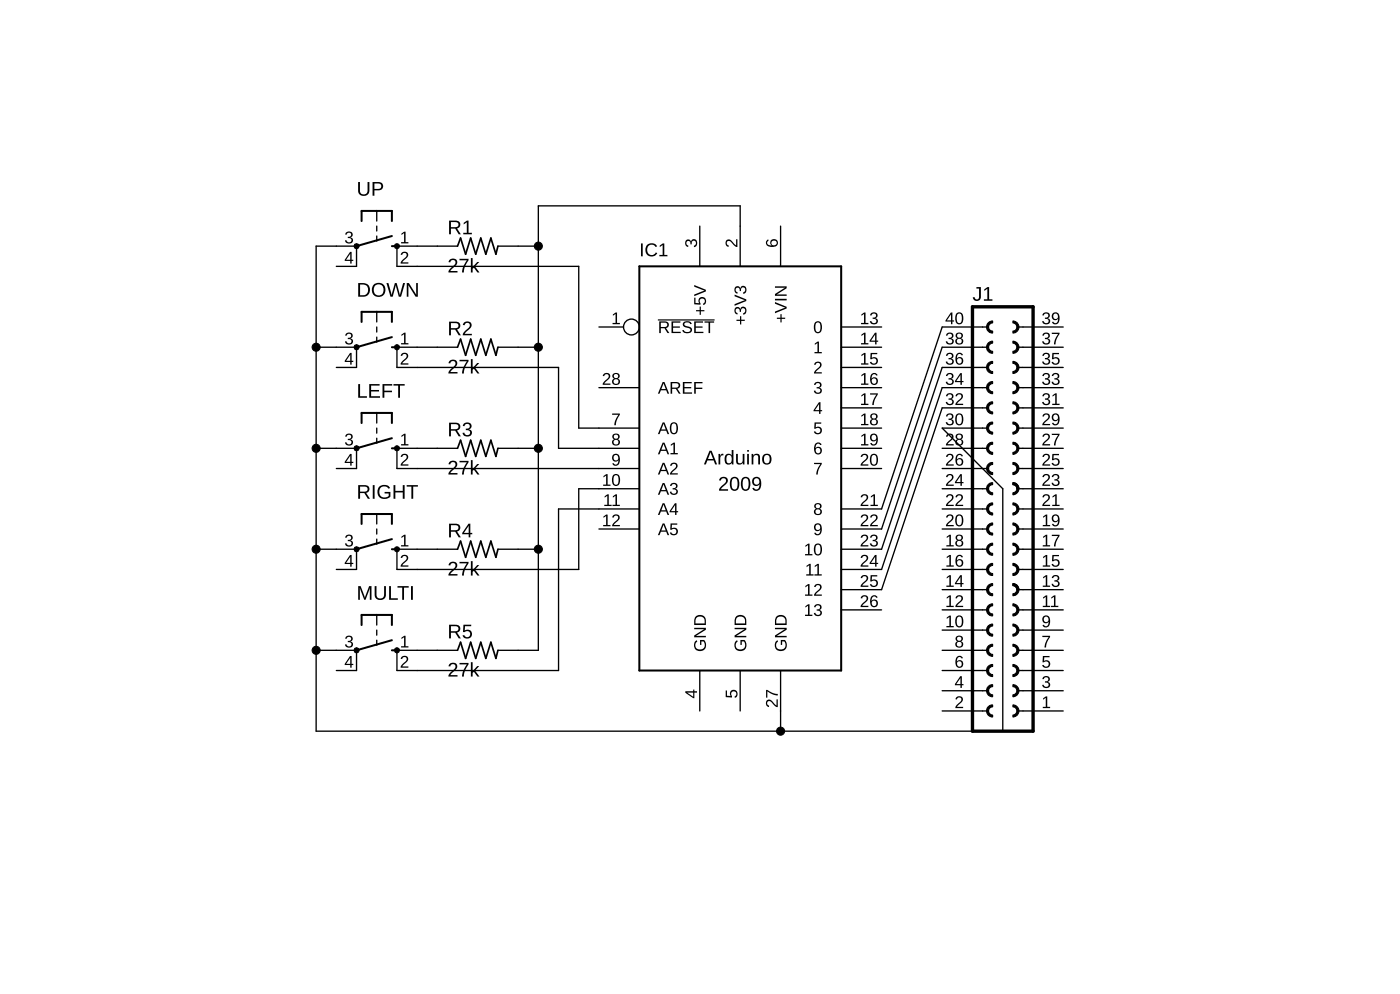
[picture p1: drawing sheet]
<svg xmlns="http://www.w3.org/2000/svg" width="176mm" height="125mm" viewBox="0 0 176 125" stroke-linecap="round" stroke-linejoin="round" font-family="sans-serif">
<g fill="#000">
<path d="M43.6 29.2a.43 .43 0 0 1 .6-.1 .43 .43 0 0 1 0 .7h-.2a.4 .4 0 0 1 .4 .5 .4 .4 0 0 1-.5 .3 .45 .45 0 0 1-.5-.4h.2a.3 .3 0 0 0 .4 .2 .3 .3 0 0 0 .1-.4l-.4-.1v-.2a.29 .29 0 0 0 .4-.1 .29 .29 0 0 0-.2-.4 .29 .29 0 0 0-.3 .3h-.2zM50.5 31.7a.47 .47 0 0 1 .8 .1 .47 .47 0 0 1-.2 .7l-.5 .5h.8v.1h-1v-.2l.4-.4a.43 .43 0 0 0 .2-.7h-.3l-.1 .2h-.2zM50.5 29.3l.3-.2h.2v1.3h.4v.2h-1v-.2h.4v-1.1l-.3 .2zM86.3 30.2a.36 .36 0 0 1 .3-.1 .36 .36 0 0 1 .3 .3 .39 .39 0 0 1 .5-.4 .39 .39 0 0 1 .3 .5 .45 .45 0 0 1-.4 .6l-.1-.2a.3 .3 0 0 0 .3-.4 .3 .3 0 0 0-.5-.2v.4h-.2a.29 .29 0 0 0-.1-.4 .29 .29 0 0 0-.4 .2 .29 .29 0 0 0 .2 .3v.2a.51 .51 0 0 1-.2-.8zM91.3 30.2a.6 .6 0 0 1 .9 .3l.4 .3v-.7h.1v.9h-.2l-.4-.3a.43 .43 0 0 0-.7-.3v.3l.2 .1v.2a.51 .51 0 0 1-.3-.8zM43.6 41.9a.43 .43 0 0 1 .6-.1 .43 .43 0 0 1 0 .7h-.2a.4 .4 0 0 1 .4 .5 .4 .4 0 0 1-.5 .3 .45 .45 0 0 1-.5-.4h.2a.3 .3 0 0 0 .4 .2 .3 .3 0 0 0 .1-.4l-.4-.1v-.2a.29 .29 0 0 0 .4-.1 .29 .29 0 0 0-.2-.4 .29 .29 0 0 0-.3 .3h-.2zM43.6 54.6a.43 .43 0 0 1 .6-.1 .43 .43 0 0 1 0 .7h-.2a.4 .4 0 0 1 .4 .5 .4 .4 0 0 1-.5 .3 .45 .45 0 0 1-.5-.4h.2a.3 .3 0 0 0 .4 .2 .3 .3 0 0 0 .1-.4l-.4-.1v-.2a.29 .29 0 0 0 .4-.1 .29 .29 0 0 0-.2-.4 .29 .29 0 0 0-.3 .3h-.2zM50.5 44.4a.47 .47 0 0 1 .8 .1 .47 .47 0 0 1-.2 .7l-.5 .4h.8v.2h-1v-.2l.4-.4a.43 .43 0 0 0 .2-.7h-.3l-.1 .2h-.2zM50.5 57.1a.47 .47 0 0 1 .8 .1 .47 .47 0 0 1-.2 .7l-.5 .4h.8v.2h-1v-.2l.4-.4a.43 .43 0 0 0 .2-.7h-.3l-.1 .2h-.2zM50.5 42l.3-.2h.2v1.3h.4v.2h-1v-.2h.4v-1.1l-.3 .2zM50.5 54.7l.3-.2h.2v1.3h.4v.2h-1v-.2h.4v-1.1l-.3 .2zM77.1 39.5l.3-.2h.2v1.3h.3v.1h-.9v-.1h.4v-1.2l-.3 .3z"/>
<path d="M77 52h.9l-.4 .8-.1 .6h-.2l.1-.4 .5-.9h-.8zM102.5 45.5a.47 .47 0 0 1 .7 .1 .47 .47 0 0 1-.2 .7l-.4 .5h.7v.1h-.9v-.2l.3-.4a.43 .43 0 0 0 .3-.7l-.4 .1v.1h-.2zM102.5 43.2l.3-.3h.2v1.3h.3v.2h-.9v-.2h.4v-1.1l-.3 .2zM102.4 58.1h.9l-.4 .9-.1 .6h-.2l.1-.4 .4-.9h-.7zM102.5 48.1a.43 .43 0 0 1 .6-.1 .43 .43 0 0 1 0 .7h-.1a.4 .4 0 0 1 .4 .5 .4 .4 0 0 1-.6 .3 .45 .45 0 0 1-.5-.4h.2a.3 .3 0 0 0 .4 .2 .3 .3 0 0 0 .2-.4l-.4-.1v-.2a.29 .29 0 0 0 .4-.1 .29 .29 0 0 0-.2-.4 .29 .29 0 0 0-.4 .3h-.1zM102.4 53.1h.9v.1h-.7v.5a.5 .5 0 0 1 .6 .1 .5 .5 0 0 1 0 .7 .5 .5 0 0 1-.7 0l-.2-.3h.2l.1 .2h.2a.34 .34 0 0 0 .3-.5 .34 .34 0 0 0-.5 0h-.2zM43.6 67.3a.43 .43 0 0 1 .6-.1 .43 .43 0 0 1 0 .7h-.2a.4 .4 0 0 1 .4 .5 .4 .4 0 0 1-.5 .3 .45 .45 0 0 1-.5-.4h.2a.3 .3 0 0 0 .4 .2 .3 .3 0 0 0 .1-.4l-.4-.1v-.2a.29 .29 0 0 0 .4-.1 .29 .29 0 0 0-.2-.4 .29 .29 0 0 0-.3 .3l-.2-.1zM50.5 69.8a.47 .47 0 0 1 .8 .1 .47 .47 0 0 1-.2 .7l-.5 .4h.8v.2h-1v-.3l.4-.3a.43 .43 0 0 0 .2-.7h-.3l-.1 .2h-.2zM50.5 67.4l.3-.2h.2v1.3h.4v.2h-1v-.2h.4v-1.1l-.3 .2zM43.6 80a.43 .43 0 0 1 .6-.1 .43 .43 0 0 1 0 .6l-.2 .1a.4 .4 0 0 1 .4 .5 .4 .4 0 0 1-.5 .3 .45 .45 0 0 1-.5-.4h.2a.3 .3 0 0 0 .4 .2 .3 .3 0 0 0 .1-.5h-.4v-.2a.29 .29 0 0 0 .4-.1 .29 .29 0 0 0-.2-.4 .29 .29 0 0 0-.3 .3l-.2-.1zM50.5 82.5a.47 .47 0 0 1 .8 .1 .47 .47 0 0 1-.2 .6l-.5 .5h.8v.2h-1v-.3l.4-.3a.43 .43 0 0 0 .2-.7h-.3l-.1 .2h-.2zM50.5 80.1l.3-.2h.2v1.3h.4v.1h-1v-.1h.4v-1.1l-.3 .2z"/>
<path d="M91.2 86.7h.2v.7h.5a.5 .5 0 0 1 .1-.6 .5 .5 0 0 1 .7 0 .5 .5 0 0 1 0 .7l-.3 .2v-.2l.1-.1 .1-.2a.34 .34 0 0 0-.5-.3 .34 .34 0 0 0-.1 .6v.1h-.8zM120.3 87.6a.47 .47 0 0 1 .7 0 .47 .47 0 0 1-.2 .7l-.5 .5h.8v.2h-1l.1-.3 .3-.3a.43 .43 0 0 0 .2-.8l-.3 .1-.1 .2h-.2zM131.2 87.7l.3-.2h.2v1.3h.3v.2h-.9v-.2h.4v-1.1l-.3 .2zM131.1 79.9h.9l-.4 .9-.1 .5h-.2l.1-.3 .5-1h-.8zM131.2 85a.43 .43 0 0 1 .6 0 .43 .43 0 0 1 0 .6l-.1 .1a.4 .4 0 0 1 .4 .4 .4 .4 0 0 1-.5 .3 .45 .45 0 0 1-.6-.4h.2a.3 .3 0 0 0 .4 .3 .3 .3 0 0 0 .2-.5h-.4v-.2a.29 .29 0 0 0 .4-.1 .29 .29 0 0 0-.2-.4 .29 .29 0 0 0-.3 .2h-.2zM131.1 82.4h.9v.2h-.7v.4a.5 .5 0 0 1 .7 .2 .5 .5 0 0 1-.1 .6 .5 .5 0 0 1-.7 0l-.2-.2 .2-.1 .1 .2 .2 .1a.34 .34 0 0 0 .3-.5 .34 .34 0 0 0-.5-.1h-.2z"/>
<path d="M44 31.6h.2v1h.2v.2h-.2v.3h-.2v-.3h-.7v-.2zM44 31.9l-.5 .7h.5z"/>
<path d="M45 22.9h.3v1a.48 .48 0 0 0 .4 .5 .48 .48 0 0 0 .5-.5v-1h.2v1a.71 .71 0 0 1-.7 .7 .71 .71 0 0 1-.7-.6zM46.8 22.9a1.5 1.5 0 0 1 1.2 .1 .53 .53 0 0 1 .1 .6 .53 .53 0 0 1-.5 .3h-.5v.7h-.3zM47.1 23.1v.6h.7a.35 .35 0 0 0 0-.6z"/>
<path d="M45 35.6a1.34 1.34 0 0 1 1.4 .3 .87 .87 0 0 1-.7 1.4h-.7zM45.3 35.7v1.4a.73 .73 0 0 0 1-.7 .73 .73 0 0 0-1-.7zM47 35.8a.87 .87 0 0 1 1.3 0 .87 .87 0 0 1-.2 1.3 .87 .87 0 0 1-1.3-.4v-.1a.99 .99 0 0 1 .2-.8zM47.2 35.9a.7 .7 0 0 0-.1 .9 .7 .7 0 0 0 .8 .2 .69 .69 0 0 0 .3-1 .69 .69 0 0 0-1-.1zM48.6 35.6h.2l.4 1.5 .5-1.5h.2l.4 1.5 .4-1.5h.2l-.5 1.7h-.3l-.3-1.5-.4 1.5h-.3zM51.1 35.6h.3l.9 1.4v-1.4h.2v1.7h-.2l-1-1.5 .1 1.5h-.3z"/>
<path d="M56.6 32.6a.55 .55 0 0 1 .8 .1 .55 .55 0 0 1-.3 .8l-.5 .5h.9v.2h-1.1a2.34 2.34 0 0 1 .8-1 .33 .33 0 0 0-.2-.5 .33 .33 0 0 0-.4 .3l-.2-.1zM57.8 32.5h1.1v.2a2.66 2.66 0 0 0-.6 1.5h-.2l.1-.4 .5-1.1h-.9zM59.2 32.4h.2v1.2l.6-.7h.3l-.6 .6 .6 .7h-.3l-.4-.6-.2 .2v.4h-.2z"/>
<path d="M56.5 27.7h.8a.5 .5 0 0 1 .6 .4 .5 .5 0 0 1-.4 .6l.4 .7h-.2l-.5-.7h-.5v.7h-.2zM56.7 27.9v.6h.6a.32 .32 0 0 0 .3-.3 .32 .32 0 0 0-.3-.3zM58.3 28l.4-.3h.2v1.5h.4v.2h-1v-.2h.4v-1.3l-.4 .3z"/>
<path d="M80.6 30.6h.2v1.6h-.2zM81.4 30.8a.81 .81 0 0 1 1.2 .2h-.2a.58 .58 0 0 0-.8-.2 .58 .58 0 0 0-.2 .8 .56 .56 0 0 0 .5 .4 .56 .56 0 0 0 .6-.3l.1 .1a.82 .82 0 0 1-1.1 .3 .82 .82 0 0 1-.3-1.2zM83 30.8l.3-.2h.2v1.4h.4v.2h-1v-.2h.4v-1.2l-.3 .2z"/>
<path d="M87.5 39h.5v-.5h.1v.5h.5v.1h-.5v.5h-.1v-.5h-.5zM87.3 37.4h.1v.7h.5a.5 .5 0 0 1 .1-.7 .5 .5 0 0 1 .7 .1 .5 .5 0 0 1 0 .7l-.3 .1v-.2l.2-.1v-.2a.34 .34 0 0 0-.5-.3 .34 .34 0 0 0 0 .6v.2l-.8-.1zM87.3 35.8l1.5 .6v.2l-1.5 .6v-.2l1.3-.5-1.3-.5z"/>
<path d="M96.4 30.2l.2-.1v.2l-.1 .1a.41 .41 0 0 0 .1 .4 .41 .41 0 0 0 .4 0 .49 .49 0 0 1 0-.7 .49 .49 0 0 1 .8 .1 .49 .49 0 0 1-.2 .7 .99 .99 0 0 1-1.3-.2v-.4zM97 30.5a.31 .31 0 0 0 .6 0 .31 .31 0 0 0-.6 0z"/>
<path d="M97.7 39.9h.4v-.4h.2v.4h.4v.2h-.4v.4h-.2v-.4h-.4zM97.4 37.9l1.5 .6v.3l-1.5 .6v-.3l1.3-.4-1.3-.5zM97.4 37.5h1.5v.2h-1.5zM97.4 36h1.5v.2l-1.2 .8h1.2v.2h-1.5v-.3l1.3-.8-1.3 .1z"/>
<path d="M122.8 36.1h.5v1.2a.51 .51 0 0 1-.4 .5 .51 .51 0 0 1-.6-.4l.2-.1a.29 .29 0 0 0 .3 .3 .29 .29 0 0 0 .3-.3v-1h-.3zM123.8 36.3l.4-.2h.2v1.5h.4v.2h-1.1v-.2h.5v-1.3l-.4 .3z"/>
<path d="M44 44.3h.2v1h.2v.2h-.2v.3h-.2v-.3h-.7v-.2zM44 44.6l-.5 .7h.5z"/>
<path d="M44 57h.2v1h.2v.2h-.2v.3h-.2v-.3h-.7v-.2zM44 57.2l-.5 .8h.5z"/>
<path d="M45 48.3h.3v1.5h.8v.2h-1.1zM46.4 48.3h1.3v.1h-1v.6h1v.2h-1v.6h1.1v.2h-1.4zM48.1 48.3h1.2v.1h-1v.7h1v.2h-1v.7h-.2zM49.5 48.3h1.4v.1h-.6v1.6h-.2v-1.6h-.6z"/>
<path d="M56.6 45.3a.55 .55 0 0 1 .8 .1 .55 .55 0 0 1-.3 .8l-.5 .5h.9v.2h-1.1a2.34 2.34 0 0 1 .8-1.1 .33 .33 0 0 0-.2-.4 .33 .33 0 0 0-.4 .3l-.2-.1zM57.8 45.2h1.1v.2a2.66 2.66 0 0 0-.6 1.5h-.2l.1-.4 .5-1.1h-.9zM59.2 45.1h.2v1.1l.6-.6h.3l-.6 .6 .6 .7h-.3l-.4-.6-.2 .2v.4h-.2z"/>
<path d="M56.6 58a.55 .55 0 0 1 .8 .1 .55 .55 0 0 1-.3 .8l-.5 .5h.9v.2h-1.1a2.34 2.34 0 0 1 .8-1.1 .33 .33 0 0 0-.2-.4 .33 .33 0 0 0-.4 .2h-.2zM57.8 57.9h1.1v.2a2.66 2.66 0 0 0-.6 1.5h-.2l.1-.4 .5-1.1h-.9zM59.2 57.8h.2v1.1l.6-.6h.3l-.6 .6 .6 .7h-.3l-.4-.6-.2 .1v.5h-.2z"/>
<path d="M56.5 40.4h.8a.5 .5 0 0 1 .6 .4 .5 .5 0 0 1-.4 .6l.4 .7h-.2l-.5-.7h-.5v.7h-.2zM56.7 40.6v.6h.6a.32 .32 0 0 0 .3-.3 .32 .32 0 0 0-.3-.3zM58.4 40.5a.55 .55 0 0 1 .8 .1 .55 .55 0 0 1-.3 .8l-.5 .5h.9v.2h-1.1a2.34 2.34 0 0 1 .8-1 .33 .33 0 0 0-.1-.5 .33 .33 0 0 0-.5 .3l-.2-.1z"/>
<path d="M56.5 53.1h.8a.5 .5 0 0 1 .6 .4 .5 .5 0 0 1-.4 .6l.4 .7h-.2l-.5-.7h-.5v.7h-.2zM56.7 53.3v.6h.6a.32 .32 0 0 0 .3-.3 .32 .32 0 0 0-.3-.3zM58.4 53.2a.52 .52 0 0 1 .7-.1 .52 .52 0 0 1 .1 .7l-.3 .1a.46 .46 0 0 1 .4 .6 .46 .46 0 0 1-.5 .3h-.2a.49 .49 0 0 1-.4-.4h.2a.35 .35 0 0 0 .5 .3 .35 .35 0 0 0 .1-.6l-.4-.1v-.1a.33 .33 0 0 0 .5-.2 .33 .33 0 0 0-.3-.5 .33 .33 0 0 0-.4 .3h-.2z"/>
<path d="M75.9 47a.47 .47 0 0 1 .8 0 .47 .47 0 0 1-.2 .7l-.5 .5h.8v.1h-1v-.2l.4-.3a.43 .43 0 0 0 .2-.8l-.3 .1-.1 .2-.2-.1zM77.1 47a.43 .43 0 0 1 .6-.1 .43 .43 0 0 1 .1 .6l-.1 .1a.44 .44 0 0 1 .2 .6 .44 .44 0 0 1-.7 .1 .39 .39 0 0 1-.3-.3 .39 .39 0 0 1 .3-.4l-.1-.1a.37 .37 0 0 1 0-.5zM77.2 47.2a.27 .27 0 0 0 .5 0 .27 .27 0 0 0-.5 0zM77.2 47.9a.31 .31 0 0 0 .6 0 .31 .31 0 0 0-.6 0z"/>
<path d="M77.1 57.1a.54 .54 0 0 1 .6 0 .54 .54 0 0 1 .2 .6 .56 .56 0 0 1-.2 .7 .56 .56 0 0 1-.6 0l-.1-.2h.2l.1 .1a.41 .41 0 0 0 .4-.1 .41 .41 0 0 0 .1-.4 .47 .47 0 0 1-.8 .1 .47 .47 0 0 1 .1-.8zM77.1 57.5a.33 .33 0 0 0 .6 0 .33 .33 0 0 0-.6 0z"/>
<path d="M77.1 54.6a.43 .43 0 0 1 .6-.1 .43 .43 0 0 1 .1 .6l-.1 .1a.44 .44 0 0 1 .2 .6 .44 .44 0 0 1-.7 .2 .39 .39 0 0 1-.3-.4 .39 .39 0 0 1 .3-.4l-.1-.1a.37 .37 0 0 1 0-.5zM77.2 54.9a.27 .27 0 0 0 .5 0 .27 .27 0 0 0-.5 0zM77.1 55.6a.35 .35 0 0 0 .7 0 .35 .35 0 0 0-.7 0z"/>
<path d="M82.9 40.4h.7a.43 .43 0 0 1 .5 .3 .43 .43 0 0 1-.4 .5l.5 .6h-.3l-.3-.6h-.5v.6h-.2zM83.1 40.5v.6h.5a.28 .28 0 0 0 .3-.3 .28 .28 0 0 0-.3-.3zM84.4 40.4h1.2v.1h-1v.5h.9v.2h-.9v.5h1v.1h-1.2zM86 40.5l.2-.1a.63 .63 0 0 1 .8 .3h-.2a.36 .36 0 0 0-.4-.2 .36 .36 0 0 0-.3 .4l.4 .1a.45 .45 0 0 1 .5 .5 .45 .45 0 0 1-.6 .4l-.5-.2-.1-.2h.2a.41 .41 0 0 0 .4 .3 .41 .41 0 0 0 .4-.5l-.3-.1a.45 .45 0 0 1-.5-.2 .45 .45 0 0 1 0-.5zM87.3 40.4h1.1v.1h-.9v.5h.8v.2h-.8v.5h.9v.1h-1.1zM88.6 40.4h1.2v.1h-.5v1.3h-.2v-1.3h-.5z"/>
<path d="M83.3 48h.2l.6 1.5h-.2l-.1-.5h-.7l-.2 .5h-.2zM83.4 48.1l-.2 .8h.5zM84.3 48h.7a.43 .43 0 0 1 .5 .3 .43 .43 0 0 1-.3 .5l.4 .7h-.2l-.4-.6h-.5v.6h-.2zM84.5 48.2v.5h.5a.28 .28 0 0 0 .3-.3 .28 .28 0 0 0-.3-.2zM85.9 48h1.1v.2h-.9v.4h.8v.2h-.8v.5h.9v.2h-1.1zM87.3 48h1v.2h-.8v.5h.8v.2h-.8v.6h-.2z"/>
<path d="M83.3 53.1h.2l.6 1.4h-.2l-.1-.4h-.7l-.2 .4h-.2zM83.4 53.2l-.2 .8h.5zM84.4 53.1a.55 .55 0 0 1 .7 .1 .55 .55 0 0 1 .1 .6 .54 .54 0 0 1-.2 .7 .54 .54 0 0 1-.6-.1l-.2-.4v-.4zM84.6 53.2a1.01 1.01 0 0 0 0 1.2 .41 .41 0 0 0 .4-.2 .41 .41 0 0 0 .1-.4l-.1-.2a.34 .34 0 0 0-.4-.4z"/>
<path d="M83.3 58.1h.2l.6 1.5h-.2l-.1-.4h-.7l-.2 .4h-.2zM83.4 58.3l-.2 .7h.5zM84.4 58.2a.47 .47 0 0 1 .7 .1 .47 .47 0 0 1-.2 .7l-.4 .5h.7v.1h-.9v-.2l.3-.4a.43 .43 0 0 0 .3-.7h-.4v.2h-.2z"/>
<path d="M83.3 55.6h.2l.6 1.5h-.2l-.1-.4h-.7l-.2 .4h-.2zM83.4 55.8l-.2 .7h.5zM84.3 55.8l.4-.2h.2v1.3h.3v.2h-.9v-.2h.4v-1.1l-.4 .2z"/>
<path d="M89.2 56.6h.3l.7 1.7h-.3l-.2-.5h-.8l-.1 .5h-.3zM89.3 56.8l-.3 .9h.7zM90.3 57h.2l.1 .3 .1-.2 .3-.1-.1 .2a.27 .27 0 0 0-.3 .3v.8h-.3zM91.2 57.2a.47 .47 0 0 1 .8 0v-.7h.2v1.8h-.2v-.2a.5 .5 0 0 1-.6 .2 .5 .5 0 0 1-.3-.6zM91.4 57.3v.2a.56 .56 0 0 0 .2 .7 .56 .56 0 0 0 .4-.5 .56 .56 0 0 0-.3-.5zM92.6 57h.2v.9a.32 .32 0 0 0 .3 .3 .32 .32 0 0 0 .3-.4v-.8h.2v1.3h-.2v-.2a.44 .44 0 0 1-.5 .3 .44 .44 0 0 1-.3-.5zM93.9 56.5h.3v.2h-.3zM93.9 57h.3v1.3h-.3zM94.5 57h.2v.3a.44 .44 0 0 1 .5-.3 .44 .44 0 0 1 .4 .5v.8h-.3v-.8a.32 .32 0 0 0-.3-.3 .32 .32 0 0 0-.3 .4v.7h-.2zM96 57.2a.63 .63 0 0 1 .8-.1 .63 .63 0 0 1 .2 .8 .59 .59 0 0 1-.7 .5 .59 .59 0 0 1-.5-.7zM96.1 57.3v.2a.55 .55 0 0 0 .3 .7 .56 .56 0 0 0 .4-.5 .56 .56 0 0 0-.4-.5z"/>
<path d="M92.6 40.2h.5v-.5h.1v.5h.5v.1h-.5v.5h-.1v-.5h-.5zM92.4 38.7a.36 .36 0 0 1 .4-.1 .36 .36 0 0 1 .3 .3 .39 .39 0 0 1 .5-.4 .39 .39 0 0 1 .3 .5 .45 .45 0 0 1-.4 .5l-.1-.2a.3 .3 0 0 0 .3-.4 .3 .3 0 0 0-.5-.1v.4h-.2a.29 .29 0 0 0-.1-.4 .29 .29 0 0 0-.4 .2 .29 .29 0 0 0 .2 .3v.2a.51 .51 0 0 1-.3-.8zM92.4 37l1.4 .6v.2l-1.4 .6v-.2l1.3-.5-1.3-.5zM92.4 36.1a.36 .36 0 0 1 .4-.1 .36 .36 0 0 1 .3 .3 .39 .39 0 0 1 .5-.4 .39 .39 0 0 1 .3 .5 .45 .45 0 0 1-.4 .5l-.1-.2a.3 .3 0 0 0 .3-.4 .3 .3 0 0 0-.5-.1v.4h-.2a.29 .29 0 0 0-.1-.4 .29 .29 0 0 0-.4 .2 .29 .29 0 0 0 .2 .3v.2a.51 .51 0 0 1-.3-.8z"/>
<path d="M103 50.5h.2v1h.2v.2h-.2v.3h-.2v-.3h-.7v-.2zM103 50.7l-.5 .8h.5z"/>
<path d="M102.6 55.7a.46 .46 0 0 1 .7 .2h-.2l-.1-.1a.41 .41 0 0 0-.4 .1 .41 .41 0 0 0-.1 .4 .49 .49 0 0 1 .8 0 .49 .49 0 0 1-.1 .7 .49 .49 0 0 1-.7-.1l-.1-.3v-.5zM102.5 56.6a.35 .35 0 0 0 .7 0 .35 .35 0 0 0-.7 0z"/>
<path d="M102.6 40.4a.55 .55 0 0 1 .6 .1 .55 .55 0 0 1 .2 .6 .54 .54 0 0 1-.3 .7 .54 .54 0 0 1-.6-.1l-.2-.4v-.4zM102.7 40.5a1.01 1.01 0 0 0 0 1.2 .41 .41 0 0 0 .4-.2 .41 .41 0 0 0 .1-.4v-.2a.34 .34 0 0 0-.5-.4z"/>
<path d="M108.4 57.1a.47 .47 0 0 1 .7 .1 .47 .47 0 0 1-.2 .7l-.5 .4h.8v.2h-1l.1-.2 .3-.4a.43 .43 0 0 0 .2-.7h-.3l-.1 .2h-.2zM109.6 57.1a.55 .55 0 0 1 .6 0 .55 .55 0 0 1 .2 .7 .54 .54 0 0 1-.2 .6 .54 .54 0 0 1-.7-.1l-.1-.3v-.5zM109.7 57.2a1.01 1.01 0 0 0 0 1.1 .41 .41 0 0 0 .5-.1 .41 .41 0 0 0 0-.4v-.2a.34 .34 0 0 0-.5-.4z"/>
<path d="M108.3 54.7l.4-.2h.1v1.3h.4v.2h-.9v-.2h.3v-1.1l-.3 .2zM109.5 54.6a.54 .54 0 0 1 .7 0 .54 .54 0 0 1 .2 .6 .56 .56 0 0 1-.2 .7 .56 .56 0 0 1-.7-.1l-.1-.1 .2-.1 .1 .2a.41 .41 0 0 0 .4-.1 .41 .41 0 0 0 .1-.4 .47 .47 0 0 1-.7 0 .47 .47 0 0 1 0-.7zM109.5 55a.35 .35 0 0 0 .7 0 .35 .35 0 0 0-.7 0z"/>
<path d="M108.3 52.2l.4-.2h.1v1.3h.4v.1h-.9v-.1h.3v-1.2l-.3 .3zM109.5 52a.43 .43 0 0 1 .7 0 .43 .43 0 0 1 0 .6h-.1a.44 .44 0 0 1 .2 .7 .44 .44 0 0 1-.6 .1 .39 .39 0 0 1-.3-.4 .39 .39 0 0 1 .3-.3l-.2-.2a.37 .37 0 0 1 0-.5zM109.6 52.3a.3 .3 0 0 0 .6 0 .3 .3 0 0 0-.6 0zM109.6 53a.31 .31 0 0 0 .6 0 .31 .31 0 0 0-.6 0z"/>
<path d="M108.3 49.7l.4-.3h.1v1.3h.4v.2h-.9v-.2h.3v-1.1l-.3 .2zM109.4 49.4h1l-.4 .9-.1 .6h-.2v-.4l.5-.9h-.8z"/>
<path d="M108.3 47.1l.4-.2h.1v1.3h.4v.1h-.9v-.1h.3v-1.1l-.3 .2zM109.6 46.9a.46 .46 0 0 1 .7 .3h-.1l-.1-.1a.41 .41 0 0 0-.4 .1 .41 .41 0 0 0-.1 .4 .49 .49 0 0 1 .7 0 .49 .49 0 0 1-.1 .7 .49 .49 0 0 1-.7-.1l-.1-.3v-.5zM109.6 47.9a.31 .31 0 0 0 .6 0 .31 .31 0 0 0-.6 0z"/>
<path d="M108.3 44.6l.4-.3h.1v1.3h.4v.2h-.9v-.2h.3v-1.1l-.3 .3zM109.5 44.3h.8v.2h-.7v.5a.5 .5 0 0 1 .7 .1 .5 .5 0 0 1-.1 .7 .5 .5 0 0 1-.7-.1l-.1-.2h.2l.1 .1 .2 .1a.34 .34 0 0 0 .3-.5 .34 .34 0 0 0-.6-.1h-.2z"/>
<path d="M108.3 42l.4-.2h.1v1.3h.4v.2h-.9v-.2h.3v-1.1l-.3 .2zM110 41.8h.2v1h.2v.1h-.2v.4h-.2v-.4h-.7v-.1zM110 42l-.5 .8h.5z"/>
<path d="M108.3 39.5l.4-.2h.1v1.3h.4v.1h-.9v-.1h.3v-1.2l-.3 .3zM109.6 39.3a.43 .43 0 0 1 .6 0 .43 .43 0 0 1 0 .6l-.2 .1a.4 .4 0 0 1 .4 .4 .4 .4 0 0 1-.5 .4 .45 .45 0 0 1-.5-.4l.2-.1a.3 .3 0 0 0 .4 .3 .3 .3 0 0 0 .1-.5h-.4v-.2a.29 .29 0 0 0 .4-.1 .29 .29 0 0 0-.2-.4 .29 .29 0 0 0-.3 .2h-.2z"/>
<path d="M119.1 57.1a.47 .47 0 0 1 .7 .1 .47 .47 0 0 1-.2 .7l-.4 .4h.7v.2h-1l.1-.2 .3-.4a.43 .43 0 0 0 .2-.7h-.3l-.1 .2h-.1zM120.4 57.1a.46 .46 0 0 1 .7 .2h-.2l-.1-.1a.41 .41 0 0 0-.4 .1 .41 .41 0 0 0-.1 .4 .49 .49 0 0 1 .7 .1 .49 .49 0 0 1 0 .7 .49 .49 0 0 1-.7-.2l-.2-.3v-.4zM120.3 58a.31 .31 0 0 0 .6 0 .31 .31 0 0 0-.6 0z"/>
<path d="M119.1 54.6a.47 .47 0 0 1 .7 0 .47 .47 0 0 1-.2 .7l-.4 .5h.7v.2h-1l.1-.3 .3-.3a.43 .43 0 0 0 .2-.8l-.3 .1-.1 .2h-.1zM120.3 54.6a.43 .43 0 0 1 .6-.1 .43 .43 0 0 1 0 .6l-.1 .1a.44 .44 0 0 1 .3 .6 .44 .44 0 0 1-.7 .2 .39 .39 0 0 1-.3-.4 .39 .39 0 0 1 .3-.4l-.2-.1a.37 .37 0 0 1 .1-.5zM120.3 54.9a.3 .3 0 0 0 .6 0 .3 .3 0 0 0-.6 0zM120.3 55.6a.31 .31 0 0 0 .6 0 .31 .31 0 0 0-.6 0z"/>
<path d="M119.6 39.3h.2v1h.2v.1h-.2v.3h-.2v-.3h-.7v-.1zM119.6 39.5l-.5 .8h.5zM120.3 39.3a.55 .55 0 0 1 .7 .1 .55 .55 0 0 1 .1 .6 .54 .54 0 0 1-.2 .7 .54 .54 0 0 1-.7-.1l-.1-.4v-.4zM120.5 39.4a1.01 1.01 0 0 0 0 1.2 .41 .41 0 0 0 .4-.2 .41 .41 0 0 0 0-.4v-.2a.34 .34 0 0 0-.4-.4z"/>
<path d="M119.1 52a.43 .43 0 0 1 .6 0 .43 .43 0 0 1 0 .6l-.1 .1a.4 .4 0 0 1 .3 .4 .4 .4 0 0 1-.5 .3 .45 .45 0 0 1-.5-.4h.2a.3 .3 0 0 0 .4 .3 .3 .3 0 0 0 .1-.5h-.3v-.2a.29 .29 0 0 0 .4-.1 .29 .29 0 0 0-.2-.4 .29 .29 0 0 0-.4 .2h-.2zM120.3 52a.55 .55 0 0 1 .7 .1 .55 .55 0 0 1 .1 .6 .54 .54 0 0 1-.2 .6 .54 .54 0 0 1-.7 0l-.1-.4v-.4zM120.5 52.1a1.01 1.01 0 0 0 0 1.2 .41 .41 0 0 0 .4-.2 .41 .41 0 0 0 0-.4v-.2a.34 .34 0 0 0-.4-.4z"/>
<path d="M119.1 49.5a.43 .43 0 0 1 .6 0 .43 .43 0 0 1 0 .6h-.1a.4 .4 0 0 1 .3 .5 .4 .4 0 0 1-.5 .3 .45 .45 0 0 1-.5-.4h.2a.3 .3 0 0 0 .4 .3 .3 .3 0 0 0 .1-.5l-.3-.1v-.1a.29 .29 0 0 0 .4-.2 .29 .29 0 0 0-.2-.4 .29 .29 0 0 0-.4 .3h-.2zM120.3 49.5a.47 .47 0 0 1 .7 0 .47 .47 0 0 1-.2 .7l-.5 .5h.8v.2h-1l.1-.3 .3-.3a.43 .43 0 0 0 .2-.7h-.3l-.1 .2h-.2z"/>
<path d="M119.1 47a.43 .43 0 0 1 .6-.1 .43 .43 0 0 1 0 .6l-.1 .1a.4 .4 0 0 1 .3 .5 .4 .4 0 0 1-.5 .3 .45 .45 0 0 1-.5-.4h.2a.3 .3 0 0 0 .4 .2 .3 .3 0 0 0 .1-.5h-.3v-.2a.29 .29 0 0 0 .4-.1 .29 .29 0 0 0-.2-.4 .29 .29 0 0 0-.4 .3l-.2-.1zM120.7 46.9h.2v1h.3v.1h-.3v.3h-.1v-.3h-.7v-.1zM120.8 47.1l-.6 .8h.6z"/>
<path d="M119.1 44.4a.43 .43 0 0 1 .6 0 .43 .43 0 0 1 0 .6l-.1 .1a.4 .4 0 0 1 .3 .4 .4 .4 0 0 1-.5 .3 .45 .45 0 0 1-.5-.4h.2a.3 .3 0 0 0 .4 .3 .3 .3 0 0 0 .1-.5l-.3-.1v-.1a.29 .29 0 0 0 .4-.2 .29 .29 0 0 0-.2-.3 .29 .29 0 0 0-.4 .2h-.2zM120.4 44.4a.46 .46 0 0 1 .7 .2h-.2l-.1-.1a.41 .41 0 0 0-.4 .1 .41 .41 0 0 0-.1 .5 .49 .49 0 0 1 .7 0 .49 .49 0 0 1 0 .7 .49 .49 0 0 1-.7-.2l-.2-.3v-.4zM120.3 45.3a.31 .31 0 0 0 .6 0 .31 .31 0 0 0-.6 0z"/>
<path d="M119.1 41.9a.43 .43 0 0 1 .6-.1 .43 .43 0 0 1 0 .7h-.1a.4 .4 0 0 1 .3 .5 .4 .4 0 0 1-.5 .3 .45 .45 0 0 1-.5-.4h.2a.3 .3 0 0 0 .4 .2 .3 .3 0 0 0 .1-.4l-.3-.1v-.2a.29 .29 0 0 0 .4-.1 .29 .29 0 0 0-.2-.4 .29 .29 0 0 0-.4 .3h-.2zM120.3 41.9a.43 .43 0 0 1 .6-.1 .43 .43 0 0 1 0 .7h-.1a.44 .44 0 0 1 .3 .6 .44 .44 0 0 1-.7 .2 .39 .39 0 0 1-.3-.4 .39 .39 0 0 1 .3-.4l-.2-.1a.37 .37 0 0 1 .1-.5zM120.3 42.2a.3 .3 0 0 0 .6 0 .3 .3 0 0 0-.6 0zM120.3 42.9a.31 .31 0 0 0 .6 0 .31 .31 0 0 0-.6 0z"/>
<path d="M131.2 57.1a.47 .47 0 0 1 .7 .1 .47 .47 0 0 1-.2 .7l-.4 .4h.7v.2h-.9v-.2l.3-.4a.43 .43 0 0 0 .3-.7h-.3l-.1 .2h-.2zM132.3 57h.9v.2h-.7v.5a.5 .5 0 0 1 .6 .1 .5 .5 0 0 1 0 .7 .5 .5 0 0 1-.7-.1l-.2-.2h.2l.1 .1 .2 .1a.34 .34 0 0 0 .3-.5 .34 .34 0 0 0-.5-.1h-.2z"/>
<path d="M131.2 54.6a.47 .47 0 0 1 .7 0 .47 .47 0 0 1-.2 .7l-.4 .5h.7v.2h-.9v-.3l.3-.3a.43 .43 0 0 0 .3-.8l-.3 .1-.1 .2h-.2zM132.3 54.5h.9l-.4 .9-.1 .6h-.2l.1-.4 .4-.9h-.7z"/>
<path d="M131.2 52a.47 .47 0 0 1 .7 .1 .47 .47 0 0 1-.2 .7l-.4 .5h.7v.1h-.9v-.2l.3-.4a.43 .43 0 0 0 .3-.7l-.3 .1-.1 .1h-.2zM132.4 52.1a.54 .54 0 0 1 .6-.1 .54 .54 0 0 1 .2 .7 .56 .56 0 0 1-.2 .6 .56 .56 0 0 1-.7 0v-.2h.2v.1a.41 .41 0 0 0 .5-.1 .41 .41 0 0 0 0-.4 .47 .47 0 0 1-.7 .1 .47 .47 0 0 1 .1-.7zM132.4 52.4a.33 .33 0 0 0 .6 0 .33 .33 0 0 0-.6 0z"/>
<path d="M131.2 49.5a.43 .43 0 0 1 .6 0 .43 .43 0 0 1 0 .6h-.1a.4 .4 0 0 1 .4 .5 .4 .4 0 0 1-.5 .3 .45 .45 0 0 1-.6-.4h.2a.3 .3 0 0 0 .4 .3 .3 .3 0 0 0 .2-.5l-.4-.1v-.1a.29 .29 0 0 0 .4-.2 .29 .29 0 0 0-.2-.4 .29 .29 0 0 0-.3 .3h-.2zM132.4 49.7l.3-.3h.2v1.3h.3v.2h-.9v-.2h.4v-1.1l-.3 .2z"/>
<path d="M131.2 47a.43 .43 0 0 1 .6-.1 .43 .43 0 0 1 0 .6l-.1 .1a.4 .4 0 0 1 .4 .5 .4 .4 0 0 1-.5 .3 .45 .45 0 0 1-.6-.4h.2a.3 .3 0 0 0 .4 .2 .3 .3 0 0 0 .2-.5h-.4v-.2a.29 .29 0 0 0 .4-.1 .29 .29 0 0 0-.2-.4 .29 .29 0 0 0-.3 .3l-.2-.1zM132.4 47a.43 .43 0 0 1 .6-.1 .43 .43 0 0 1 0 .6l-.1 .1a.4 .4 0 0 1 .4 .5 .4 .4 0 0 1-.6 .3 .45 .45 0 0 1-.5-.4h.2a.3 .3 0 0 0 .4 .2 .3 .3 0 0 0 .2-.5h-.4v-.2a.29 .29 0 0 0 .4-.1 .29 .29 0 0 0-.2-.4 .29 .29 0 0 0-.4 .3l-.1-.1z"/>
<path d="M131.2 44.4a.43 .43 0 0 1 .6 0 .43 .43 0 0 1 0 .6l-.1 .1a.4 .4 0 0 1 .4 .4 .4 .4 0 0 1-.5 .3 .45 .45 0 0 1-.6-.4h.2a.3 .3 0 0 0 .4 .3 .3 .3 0 0 0 .2-.5l-.4-.1v-.1a.29 .29 0 0 0 .4-.2 .29 .29 0 0 0-.2-.3 .29 .29 0 0 0-.3 .2h-.2zM132.3 44.3h.9v.2h-.7v.5a.5 .5 0 0 1 .6 .1 .5 .5 0 0 1 0 .7 .5 .5 0 0 1-.7-.1l-.2-.2h.2l.1 .1 .2 .1a.34 .34 0 0 0 .3-.5 .34 .34 0 0 0-.5-.1h-.2z"/>
<path d="M131.2 41.9a.43 .43 0 0 1 .6-.1 .43 .43 0 0 1 0 .7h-.1a.4 .4 0 0 1 .4 .5 .4 .4 0 0 1-.5 .3 .45 .45 0 0 1-.6-.4h.2a.3 .3 0 0 0 .4 .2 .3 .3 0 0 0 .2-.4l-.4-.1v-.2a.29 .29 0 0 0 .4-.1 .29 .29 0 0 0-.2-.4 .29 .29 0 0 0-.3 .3h-.2zM132.3 41.8h.9l-.4 .9-.1 .6h-.2l.1-.4 .4-.9h-.7z"/>
<path d="M131.2 39.3a.43 .43 0 0 1 .6 0 .43 .43 0 0 1 0 .6l-.1 .1a.4 .4 0 0 1 .4 .4 .4 .4 0 0 1-.5 .4 .45 .45 0 0 1-.6-.4l.2-.1a.3 .3 0 0 0 .4 .3 .3 .3 0 0 0 .2-.5h-.4v-.2a.29 .29 0 0 0 .4-.1 .29 .29 0 0 0-.2-.4 .29 .29 0 0 0-.3 .2h-.2zM132.4 39.4a.54 .54 0 0 1 .6-.1 .54 .54 0 0 1 .2 .7 .56 .56 0 0 1-.2 .6 .56 .56 0 0 1-.7 0v-.2h.2v.2a.41 .41 0 0 0 .5-.2 .41 .41 0 0 0 0-.4 .47 .47 0 0 1-.7 .1 .47 .47 0 0 1 .1-.7zM132.4 39.8a.33 .33 0 0 0 .6 0 .33 .33 0 0 0-.6 0z"/>
<path d="M44 69.7h.2v1h.2v.2h-.2v.3h-.2v-.3h-.7v-.2zM44 69.9l-.5 .8h.5z"/>
<path d="M45 60.9h.8a.5 .5 0 0 1 .6 .4 .5 .5 0 0 1-.4 .6l.5 .8h-.2l-.5-.7h-.5v.7h-.3zM45.3 61.1v.7h.5a.32 .32 0 0 0 .4-.4 .32 .32 0 0 0-.4-.3zM46.9 60.9h.2v1.8h-.2zM47.7 61.2a.9 .9 0 0 1 1.4 .1l-.3 .1a.66 .66 0 0 0-.9-.2 .66 .66 0 0 0-.1 1 .73 .73 0 0 0 1.1 .1v-.3h-.5v-.2h.7v.6a.94 .94 0 0 1-1.4 .1 .94 .94 0 0 1 0-1.3zM49.5 60.9h.2v.8h.9v-.8h.3v1.8h-.3v-.8h-.9v.8h-.2zM51.1 60.9h1.4v.2h-.5v1.6h-.3v-1.6h-.6z"/>
<path d="M45 73.6h.3l.6 1.5 .5-1.5h.3v1.8h-.2v-1.6l-.5 1.6h-.2l-.6-1.6v1.6h-.2zM47.1 73.6h.2v1.1a.48 .48 0 0 0 .5 .5 .48 .48 0 0 0 .5-.5v-1.1h.2v1.1a.71 .71 0 0 1-.7 .7 .71 .71 0 0 1-.7-.7zM48.9 73.6h.3v1.6h.8v.2h-1.1zM50 73.6h1.4v.2h-.6v1.6h-.2v-1.6h-.6zM51.7 73.6h.2v1.8h-.2z"/>
<path d="M56.6 70.7a.55 .55 0 0 1 .8 .1 .55 .55 0 0 1-.3 .8l-.5 .5h.9v.2h-1.1a2.34 2.34 0 0 1 .8-1.1 .33 .33 0 0 0-.2-.4 .33 .33 0 0 0-.4 .2h-.2zM57.8 70.6h1.1v.2a2.66 2.66 0 0 0-.6 1.5h-.2l.1-.4 .5-1.1h-.9zM59.2 70.5h.2v1.1l.6-.6h.3l-.6 .6 .6 .7h-.3l-.4-.6-.2 .1v.5h-.2z"/>
<path d="M56.5 65.8h.8a.5 .5 0 0 1 .6 .4 .5 .5 0 0 1-.4 .6l.4 .7h-.2l-.5-.7h-.5v.7h-.2zM56.7 66v.6h.6a.32 .32 0 0 0 .3-.3 .32 .32 0 0 0-.3-.3zM58.9 65.8h.2v1.2h.3v.1h-.3v.4h-.2v-.4h-.8v-.1zM58.9 66l-.6 1h.6z"/>
<path d="M75.9 59.8l.3-.2h.2v1.3h.4v.1h-1v-.1h.4v-1.2l-.3 .3zM77.2 59.6a.55 .55 0 0 1 .6 .1 .55 .55 0 0 1 .2 .6 .54 .54 0 0 1-.2 .7 .54 .54 0 0 1-.7-.1l-.1-.4v-.4zM77.3 59.7a1.01 1.01 0 0 0 0 1.2 .41 .41 0 0 0 .4-.2 .41 .41 0 0 0 .1-.4v-.2a.34 .34 0 0 0-.5-.4z"/>
<path d="M75.9 64.9l.3-.3h.2v1.4h.4v.1h-1v-.1h.4v-1.2l-.3 .3zM77.1 64.7a.47 .47 0 0 1 .7 .1 .47 .47 0 0 1-.1 .7l-.5 .5h.7v.1h-.9v-.2l.3-.4a.43 .43 0 0 0 .3-.7h-.3l-.1 .2h-.2z"/>
<path d="M76 62.3l.4-.2h.1v1.3h.4v.2h-.9v-.2h.4v-1.1l-.4 .2zM77.1 62.3l.3-.2h.2v1.3h.3v.2h-.9v-.2h.4v-1.1l-.3 .2z"/>
<path d="M83.3 63.2h.2l.6 1.5h-.2l-.1-.4h-.7l-.2 .4h-.2zM83.4 63.4l-.2 .7h.5zM84.9 63.2h.2v1h.2v.2h-.2v.3h-.2v-.3h-.7v-.2zM84.9 63.4l-.5 .8h.5z"/>
<path d="M83.3 60.7h.2l.6 1.5h-.2l-.1-.5h-.7l-.2 .5h-.2zM83.4 60.8l-.2 .8h.5zM84.4 60.8a.43 .43 0 0 1 .6-.1 .43 .43 0 0 1 0 .7h-.1a.4 .4 0 0 1 .3 .5 .4 .4 0 0 1-.5 .3 .45 .45 0 0 1-.5-.4h.2a.3 .3 0 0 0 .4 .2 .3 .3 0 0 0 .2-.4l-.4-.1v-.2a.29 .29 0 0 0 .4-.1 .29 .29 0 0 0-.2-.4 .29 .29 0 0 0-.4 .3l-.2-.1z"/>
<path d="M83.3 65.8h.2l.6 1.4h-.2l-.1-.4h-.7l-.2 .4h-.2zM83.4 65.9l-.2 .7h.5zM84.3 65.8h.9v.1h-.7v.5a.5 .5 0 0 1 .6 .1 .5 .5 0 0 1 0 .7 .5 .5 0 0 1-.7 0l-.2-.3h.2l.1 .1 .2 .1a.34 .34 0 0 0 .3-.5 .34 .34 0 0 0-.5 0h-.2z"/>
<path d="M90.6 60a.55 .55 0 0 1 .8 .1 .55 .55 0 0 1-.3 .9l-.4 .5h.8v.1h-1.1a2.34 2.34 0 0 1 .8-1 .33 .33 0 0 0-.1-.5 .33 .33 0 0 0-.5 .3h-.2zM92 60a.64 .64 0 0 1 .8 .1 .64 .64 0 0 1 .2 .7 .64 .64 0 0 1-.2 .7 .64 .64 0 0 1-.8 .1 1.31 1.31 0 0 1 0-1.6zM92.2 60.1a1.17 1.17 0 0 0 0 1.4 .48 .48 0 0 0 .5-.2 .48 .48 0 0 0 0-.5v-.2a.4 .4 0 0 0-.5-.5zM93.4 60a.64 .64 0 0 1 .8 .1 .64 .64 0 0 1 .2 .7 .64 .64 0 0 1-.2 .7 .64 .64 0 0 1-.8 .1 1.31 1.31 0 0 1 0-1.6zM93.6 60.1a1.17 1.17 0 0 0 0 1.4 .48 .48 0 0 0 .5-.2 .48 .48 0 0 0 0-.5v-.2a.4 .4 0 0 0-.5-.5zM94.7 60.1a.63 .63 0 0 1 .8-.1 .63 .63 0 0 1 .2 .8 .68 .68 0 0 1-.2 .7 .68 .68 0 0 1-.7 .1l-.2-.3h.2l.1 .1a.48 .48 0 0 0 .5-.1 .48 .48 0 0 0 .1-.5 .55 .55 0 0 1-.8 .1 .55 .55 0 0 1 0-.8zM94.9 60.2a.4 .4 0 0 0 0 .6 .4 .4 0 0 0 .6-.1 .4 .4 0 0 0-.2-.6z"/>
<path d="M101.3 76.2l.3-.3h.2v1.3h.3v.2h-.9v-.2h.4v-1.1l-.3 .2zM102.5 76a.43 .43 0 0 1 .6 0 .43 .43 0 0 1 0 .6h-.1a.4 .4 0 0 1 .4 .5 .4 .4 0 0 1-.6 .3 .45 .45 0 0 1-.5-.4h.2a.3 .3 0 0 0 .4 .3 .3 .3 0 0 0 .2-.5l-.4-.1v-.1a.29 .29 0 0 0 .4-.2 .29 .29 0 0 0-.2-.4 .29 .29 0 0 0-.4 .3h-.1z"/>
<path d="M101.3 73.6l.3-.2h.2v1.3h.3v.2h-.9v-.2h.4v-1.1l-.3 .2zM102.5 73.5a.47 .47 0 0 1 .7 0 .47 .47 0 0 1-.2 .7l-.4 .5h.7v.2h-.9v-.3l.3-.3a.43 .43 0 0 0 .3-.8l-.3 .1-.1 .2-.2-.1z"/>
<path d="M101.3 68.5l.3-.2h.2v1.3h.3v.2h-.9v-.2h.4v-1.1l-.3 .2zM102.6 68.4a.55 .55 0 0 1 .6 0 .55 .55 0 0 1 .2 .6 .54 .54 0 0 1-.3 .7 .54 .54 0 0 1-.6-.1l-.1-.3-.1-.5zM102.7 68.5a1.01 1.01 0 0 0 0 1.1 .41 .41 0 0 0 .4-.1 .41 .41 0 0 0 .1-.5v-.2a.34 .34 0 0 0-.5-.3z"/>
<path d="M101.4 71.1l.4-.3h.1v1.4h.4v.1h-.9v-.1h.3v-1.2l-.3 .3zM102.4 71.1l.4-.3h.2v1.4h.3v.1h-.9v-.1h.4v-1.2l-.4 .3z"/>
<path d="M102.5 65.9a.54 .54 0 0 1 .6-.1 .54 .54 0 0 1 .2 .7 .56 .56 0 0 1-.2 .6 .56 .56 0 0 1-.7 0v-.2h.2v.2a.41 .41 0 0 0 .5-.2 .41 .41 0 0 0 .1-.4 .47 .47 0 0 1-.8 .1 .47 .47 0 0 1 .1-.7zM102.5 66.3a.33 .33 0 0 0 .6 0 .33 .33 0 0 0-.6 0z"/>
<path d="M102.5 63.3a.43 .43 0 0 1 .6 0 .43 .43 0 0 1 .1 .6h-.2a.44 .44 0 0 1 .3 .7 .44 .44 0 0 1-.7 .1 .39 .39 0 0 1-.3-.4 .39 .39 0 0 1 .3-.4l-.2-.1a.37 .37 0 0 1 .1-.5zM102.6 63.6a.27 .27 0 0 0 .5 0 .27 .27 0 0 0-.5 0zM102.5 64.3a.35 .35 0 0 0 .7 0 .35 .35 0 0 0-.7 0z"/>
<path d="M108.4 74.9a.47 .47 0 0 1 .7 0 .47 .47 0 0 1-.2 .7l-.5 .5h.8v.2h-1l.1-.3 .3-.3a.43 .43 0 0 0 .2-.7h-.3l-.1 .2h-.2zM109.6 74.9a.46 .46 0 0 1 .7 .2h-.1l-.1-.1a.41 .41 0 0 0-.4 .1 .41 .41 0 0 0-.1 .4 .49 .49 0 0 1 .7 0 .49 .49 0 0 1-.1 .7 .49 .49 0 0 1-.7-.1l-.1-.3v-.5zM109.6 75.8a.31 .31 0 0 0 .6 0 .31 .31 0 0 0-.6 0z"/>
<path d="M108.4 72.3a.47 .47 0 0 1 .7 .1 .47 .47 0 0 1-.2 .7l-.5 .5h.8v.1h-1l.1-.2 .3-.4a.43 .43 0 0 0 .2-.7l-.3 .1-.1 .1h-.2zM109.5 72.3h.8v.1h-.7v.5a.5 .5 0 0 1 .7 .1 .5 .5 0 0 1-.1 .7 .5 .5 0 0 1-.7 0l-.1-.3h.2l.1 .1 .2 .1a.34 .34 0 0 0 .3-.5 .34 .34 0 0 0-.6 0h-.2z"/>
<path d="M108.4 69.8a.47 .47 0 0 1 .7 .1 .47 .47 0 0 1-.2 .7l-.5 .4h.8v.2h-1l.1-.3 .3-.3a.43 .43 0 0 0 .2-.7h-.3l-.1 .2h-.2zM110 69.7h.2v1h.2v.2h-.2v.3h-.2v-.3h-.7v-.2zM110 69.9l-.5 .8h.5z"/>
<path d="M108.4 67.3a.47 .47 0 0 1 .7 0 .47 .47 0 0 1-.2 .7l-.5 .5h.8v.2h-1l.1-.3 .3-.3a.43 .43 0 0 0 .2-.8l-.3 .1-.1 .2-.2-.1zM109.6 67.3a.43 .43 0 0 1 .6-.1 .43 .43 0 0 1 0 .7h-.2a.4 .4 0 0 1 .4 .5 .4 .4 0 0 1-.5 .3 .45 .45 0 0 1-.5-.4h.2a.3 .3 0 0 0 .4 .2 .3 .3 0 0 0 .1-.4l-.4-.1v-.2a.29 .29 0 0 0 .4-.1 .29 .29 0 0 0-.2-.4 .29 .29 0 0 0-.3 .3l-.2-.1z"/>
<path d="M108.4 64.7a.47 .47 0 0 1 .7 .1 .47 .47 0 0 1-.2 .7l-.5 .5h.8v.1h-1l.1-.2 .3-.4a.43 .43 0 0 0 .2-.7h-.3l-.1 .2h-.2zM109.6 64.7a.47 .47 0 0 1 .7 .1 .47 .47 0 0 1-.2 .7l-.5 .5h.8v.1h-1l.1-.2 .3-.4a.43 .43 0 0 0 .2-.7h-.3l-.1 .2h-.2z"/>
<path d="M108.4 62.2a.47 .47 0 0 1 .7 0 .47 .47 0 0 1-.2 .7l-.5 .5h.8v.2h-1l.1-.3 .3-.3a.43 .43 0 0 0 .2-.7h-.3l-.1 .2h-.2zM109.5 62.3l.3-.2h.2v1.3h.4v.2h-.9v-.2h.3v-1.1l-.3 .2z"/>
<path d="M119.1 64.7a.47 .47 0 0 1 .7 .1 .47 .47 0 0 1-.2 .7l-.4 .5h.7v.1h-1l.1-.2 .3-.4a.43 .43 0 0 0 .2-.7h-.3l-.1 .2h-.1zM120.3 64.7a.55 .55 0 0 1 .7 .1 .55 .55 0 0 1 .1 .6 .54 .54 0 0 1-.2 .6 .54 .54 0 0 1-.7-.1l-.1-.3v-.4zM120.5 64.8a1.01 1.01 0 0 0 0 1.1 .41 .41 0 0 0 .4-.1 .41 .41 0 0 0 0-.4v-.2a.34 .34 0 0 0-.4-.4z"/>
<path d="M119.1 62.2a.47 .47 0 0 1 .7 0 .47 .47 0 0 1-.2 .7l-.4 .5h.7v.2h-1l.1-.3 .3-.3a.43 .43 0 0 0 .2-.7h-.3l-.1 .2h-.1zM120.3 62.2a.47 .47 0 0 1 .7 0 .47 .47 0 0 1-.2 .7l-.5 .5h.8v.2h-1l.1-.3 .3-.3a.43 .43 0 0 0 .2-.7h-.3l-.1 .2h-.2z"/>
<path d="M119.1 59.7a.47 .47 0 0 1 .7 0 .47 .47 0 0 1-.2 .7l-.4 .5h.7v.1h-1l.1-.2 .3-.3a.43 .43 0 0 0 .2-.8l-.3 .1-.1 .2-.1-.1zM120.7 59.6h.2v1h.3v.1h-.3v.3h-.1v-.3h-.7v-.1zM120.8 59.8l-.6 .8h.6z"/>
<path d="M119 77.6l.4-.3h.2v1.4h.3v.1h-.9v-.1h.4v-1.2l-.4 .3zM120.3 77.4a.55 .55 0 0 1 .7 0 .55 .55 0 0 1 .1 .7 .54 .54 0 0 1-.2 .6 .54 .54 0 0 1-.7-.1l-.1-.3v-.5zM120.5 77.5a1.01 1.01 0 0 0 0 1.1 .41 .41 0 0 0 .4-.1 .41 .41 0 0 0 0-.4v-.2a.34 .34 0 0 0-.4-.4z"/>
<path d="M119 75l.4-.2h.2v1.3h.3v.2h-.9v-.2h.4v-1.1l-.4 .2zM120.3 74.9a.47 .47 0 0 1 .7 0 .47 .47 0 0 1-.2 .7l-.5 .5h.8v.2h-1l.1-.3 .3-.3a.43 .43 0 0 0 .2-.7h-.3l-.1 .2h-.2z"/>
<path d="M119 72.5l.4-.2h.2v1.3h.3v.1h-.9v-.1h.4v-1.2l-.4 .3zM120.7 72.3h.2v1h.3v.1h-.3v.3h-.1v-.3h-.7v-.1zM120.8 72.5l-.6 .8h.6z"/>
<path d="M119 70l.4-.3h.2v1.3h.3v.2h-.9v-.2h.4v-1.1l-.4 .2zM120.4 69.8a.46 .46 0 0 1 .7 .2h-.2l-.1-.1a.41 .41 0 0 0-.4 .1 .41 .41 0 0 0-.1 .4 .49 .49 0 0 1 .7 0 .49 .49 0 0 1 0 .8 .49 .49 0 0 1-.7-.2l-.2-.3v-.4zM120.3 70.7a.31 .31 0 0 0 .6 0 .31 .31 0 0 0-.6 0z"/>
<path d="M119 67.4l.4-.2h.2v1.3h.3v.2h-.9v-.2h.4v-1.1l-.4 .2zM120.3 67.3a.43 .43 0 0 1 .6-.1 .43 .43 0 0 1 0 .6l-.1 .1a.44 .44 0 0 1 .3 .6 .44 .44 0 0 1-.7 .1 .39 .39 0 0 1-.3-.3 .39 .39 0 0 1 .3-.4l-.2-.1a.37 .37 0 0 1 .1-.5zM120.3 67.5a.3 .3 0 0 0 .6 0 .3 .3 0 0 0-.6 0zM120.3 68.2a.31 .31 0 0 0 .6 0 .31 .31 0 0 0-.6 0z"/>
<path d="M131.2 62.2a.47 .47 0 0 1 .7 0 .47 .47 0 0 1-.2 .7l-.4 .5h.7v.2h-.9v-.3l.3-.3a.43 .43 0 0 0 .3-.7h-.3l-.1 .2h-.2zM132.4 62.3l.3-.2h.2v1.3h.3v.2h-.9v-.2h.4v-1.1l-.3 .2z"/>
<path d="M131.2 59.7a.47 .47 0 0 1 .7 0 .47 .47 0 0 1-.2 .7l-.4 .5h.7v.1h-.9v-.2l.3-.3a.43 .43 0 0 0 .3-.8l-.3 .1-.1 .2-.2-.1zM132.4 59.6a.43 .43 0 0 1 .6 0 .43 .43 0 0 1 0 .6l-.1 .1a.4 .4 0 0 1 .4 .5 .4 .4 0 0 1-.6 .3 .45 .45 0 0 1-.5-.4l.2-.1a.3 .3 0 0 0 .4 .3 .3 .3 0 0 0 .2-.5h-.4v-.2a.29 .29 0 0 0 .4-.1 .29 .29 0 0 0-.2-.4 .29 .29 0 0 0-.4 .2h-.1z"/>
<path d="M131.2 75l.3-.2h.2v1.3h.3v.2h-.9v-.2h.4v-1.1l-.3 .2zM132.2 75l.3-.2h.2v1.3h.4v.2h-1v-.2h.4v-1.1l-.3 .2z"/>
<path d="M131.2 72.5l.3-.2h.2v1.3h.3v.1h-.9v-.1h.4v-1.2l-.3 .3zM132.4 72.3a.43 .43 0 0 1 .6 0 .43 .43 0 0 1 0 .6l-.1 .1a.4 .4 0 0 1 .4 .5 .4 .4 0 0 1-.6 .3 .45 .45 0 0 1-.5-.4l.2-.1a.3 .3 0 0 0 .4 .3 .3 .3 0 0 0 .2-.5h-.4v-.2a.29 .29 0 0 0 .4-.1 .29 .29 0 0 0-.2-.4 .29 .29 0 0 0-.4 .2h-.1z"/>
<path d="M131.2 70l.3-.3h.2v1.3h.3v.2h-.9v-.2h.4v-1.1l-.3 .2zM132.3 69.7h.9v.2h-.7v.5a.5 .5 0 0 1 .6 .1 .5 .5 0 0 1 0 .6 .5 .5 0 0 1-.7 0l-.2-.2 .2-.1 .1 .2 .2 .1a.34 .34 0 0 0 .3-.5 .34 .34 0 0 0-.5-.1h-.2z"/>
<path d="M131.2 67.4l.3-.2h.2v1.3h.3v.2h-.9v-.2h.4v-1.1l-.3 .2zM132.3 67.2h.9l-.4 .9-.1 .6h-.2l.1-.4 .4-1h-.7z"/>
<path d="M131.2 64.9l.3-.3h.2v1.4h.3v.1h-.9v-.1h.4v-1.2l-.3 .3zM132.4 64.8a.54 .54 0 0 1 .6-.1 .54 .54 0 0 1 .2 .7 .56 .56 0 0 1-.2 .6 .56 .56 0 0 1-.7 0v-.2h.2v.1a.41 .41 0 0 0 .5-.1 .41 .41 0 0 0 0-.4 .47 .47 0 0 1-.7 .1 .47 .47 0 0 1 .1-.7zM132.4 65.1a.33 .33 0 0 0 .6 0 .33 .33 0 0 0-.6 0z"/>
<path d="M131.2 77.4a.54 .54 0 0 1 .6 0 .54 .54 0 0 1 .2 .6 .56 .56 0 0 1-.2 .7 .56 .56 0 0 1-.7 0v-.2h.2l.1 .1a.41 .41 0 0 0 .4-.1 .41 .41 0 0 0 .1-.4 .47 .47 0 0 1-.8 .1 .47 .47 0 0 1 .1-.8zM131.2 77.8a.33 .33 0 0 0 .6 0 .33 .33 0 0 0-.6 0z"/>
<path d="M44 82.4h.2v1h.2v.2h-.2v.3h-.2v-.3h-.7v-.2zM44 82.6l-.5 .8h.5z"/>
<path d="M56.6 83.4a.55 .55 0 0 1 .8 .1 .55 .55 0 0 1-.3 .8l-.5 .5h.9v.2h-1.1a2.34 2.34 0 0 1 .8-1.1 .33 .33 0 0 0-.2-.5 .33 .33 0 0 0-.4 .3h-.2zM57.8 83.3h1.1v.2a2.66 2.66 0 0 0-.6 1.5h-.2l.1-.5 .5-1h-.9zM59.2 83.2h.2v1.1l.6-.6h.3l-.6 .6 .6 .7h-.3l-.4-.6-.2 .1v.5h-.2z"/>
<path d="M56.5 78.5h.8a.5 .5 0 0 1 .6 .4 .5 .5 0 0 1-.4 .6l.4 .7h-.2l-.5-.7h-.5v.7h-.2zM56.7 78.7v.6h.6a.32 .32 0 0 0 .3-.3 .32 .32 0 0 0-.3-.3zM58.3 78.5h.9v.2h-.7l-.1 .5a.58 .58 0 0 1 .9 .4 .58 .58 0 0 1-.8 .6l-.3-.2v-.2h.2a.38 .38 0 0 0 .6 .2 .38 .38 0 0 0 0-.6 .38 .38 0 0 0-.6 0h-.2z"/>
<path d="M86.2 86.8h1v-.2h.1v.2h.3v.2h-.3v.7h-.1l-1-.7zM86.4 87l.8 .5v-.5z"/>
<path d="M87.5 80.5l.1-.1 .1 .2a.56 .56 0 0 0-.2 .8 .56 .56 0 0 0 .8 .1 .62 .62 0 0 0 .2-.9h-.3v.4h-.2v-.6h.5a.78 .78 0 0 1 .2 1.1 .78 .78 0 0 1-1.1 .1 .78 .78 0 0 1-.1-1.1zM87.3 78.9h1.5v.2l-1.3 .8h1.3v.2h-1.5v-.3l1.2-.8-1.2 .1zM87.5 77.5a.76 .76 0 0 1 .8-.2 .76 .76 0 0 1 .5 .7v.5h-1.5a1.33 1.33 0 0 1 .2-1zM87.6 77.6l-.1 .3-.1 .4h1.2a.63 .63 0 0 0-.2-.7 .63 .63 0 0 0-.8 0z"/>
<path d="M92.5 80.5l.2-.1v.2a.56 .56 0 0 0-.1 .8 .56 .56 0 0 0 .8 .1 .62 .62 0 0 0 .1-.9h-.2v.4h-.2v-.6h.5a.78 .78 0 0 1 .2 1.1 .78 .78 0 0 1-1.1 .1 .78 .78 0 0 1-.2-1.1zM92.4 78.9h1.4v.2l-1.2 .8h1.2v.2h-1.4v-.3l1.2-.8-1.2 .1zM92.6 77.5a.76 .76 0 0 1 .8-.2 .76 .76 0 0 1 .4 .7v.5h-1.4a1.33 1.33 0 0 1 .2-1zM92.7 77.6l-.2 .3v.4h1.2a.63 .63 0 0 0-.2-.7 .63 .63 0 0 0-.8 0z"/>
<path d="M96.4 88a.6 .6 0 0 1 .9 .3l.3 .3v-.7h.2v.9h-.2l-.4-.3a.43 .43 0 0 0-.7-.3v.3l.2 .1v.2a.51 .51 0 0 1-.3-.8zM96.3 86.7l.9 .4 .6 .1v.2l-.6-.1-.7-.4v.8h-.2z"/>
<path d="M97.6 80.5l.2-.1v.2a.56 .56 0 0 0-.1 .8 .56 .56 0 0 0 .8 .1 .62 .62 0 0 0 .1-.9h-.3v.4h-.1v-.6h.5a.78 .78 0 0 1 .1 1.1 .78 .78 0 0 1-1.1 .1 .78 .78 0 0 1-.1-1.1zM97.4 78.9h1.5v.2l-1.2 .8h1.2v.2h-1.5v-.3l1.3-.8-1.3 .1zM97.6 77.5a.76 .76 0 0 1 .8-.2 .76 .76 0 0 1 .5 .7v.5h-1.5a1.33 1.33 0 0 1 .2-1zM97.7 77.6l-.1 .3v.4h1.2a.63 .63 0 0 0-.3-.7 .63 .63 0 0 0-.8 0z"/>
<path d="M120.7 85h.2v.9h.2v.2h-.2v.3h-.1v-.3h-.7v-.2zM120.8 85.2l-.6 .7h.6z"/>
<path d="M120.4 82.5a.46 .46 0 0 1 .7 .2h-.2l-.1-.1a.41 .41 0 0 0-.4 .1 .41 .41 0 0 0-.1 .4 .49 .49 0 0 1 .7 0 .49 .49 0 0 1 0 .7 .49 .49 0 0 1-.7-.1l-.2-.3v-.4zM120.3 83.4a.31 .31 0 0 0 .6 0 .31 .31 0 0 0-.6 0z"/>
<path d="M120.3 80a.43 .43 0 0 1 .6-.1 .43 .43 0 0 1 0 .6l-.1 .1a.44 .44 0 0 1 .3 .6 .44 .44 0 0 1-.7 .1 .39 .39 0 0 1-.3-.3 .39 .39 0 0 1 .3-.4l-.2-.1a.37 .37 0 0 1 .1-.5zM120.3 80.2a.3 .3 0 0 0 .6 0 .3 .3 0 0 0-.6 0zM120.3 80.9a.31 .31 0 0 0 .6 0 .31 .31 0 0 0-.6 0z"/>
</g>
<path d="M82.7 40.2h7.2" fill="none" stroke="#000" stroke-width=".15"/>
<g fill="none" stroke="#000" stroke-width=".25">
<path d="M45.5 27.8v-1.3h3.8v1.3M49.3 30.9h.6M49.3 29.7l-4.5 1.2M80.4 33.5h25.4v50.7h-25.4zM45.5 40.4v-1.2h3.8v1.2M45.5 53.1v-1.2h3.8v1.2M49.3 43.6h.6M49.3 42.4l-4.5 1.2M49.3 56.3h.6M49.3 55.1l-4.5 1.2M45.5 65.8v-1.2h3.8v1.2M45.5 78.5v-1.2h3.8v1.2"/>
<path d="M49.3 69h.6M49.3 67.7l-4.5 1.3M49.3 81.7h.6M49.3 80.4l-4.5 1.3"/>
</g>
<g fill="none" stroke="#000" stroke-width=".17">
<path d="M42.3 33.5h2.5v-2.6h-5v61h86.3v-30.5l-7.6-7.6h5.7M47.4 26.5v1.3M47.4 28.4v.6M47.4 29.7v.6M47.4 39.2v1.2M57.5 30.9h-7.6v2.6h22.9v20.3h7.6M62.6 30.9h5.1M88 28.4v5.1M93.1 33.5v-7.6h-25.4v55.8h-5.1M98.1 28.4v5.1M39.8 43.6h5v2.6h-2.5M39.8 56.3h5v2.6h-2.5"/>
<path d="M47.4 41.1v.6M47.4 42.4v.6M47.4 51.9v1.2M47.4 53.8v.6M47.4 55.1v.6M57.5 43.6h-7.6v2.6h20.3v10.1h10.2M57.5 56.3h-7.6v2.6h30.5M62.6 43.6h5.1M62.6 56.3h5.1M75.3 48.7h5.1M75.3 41.1h3.1M105.8 43.6h5"/>
<path d="M105.8 46.2h5M105.8 56.3h5M105.8 58.9h5M105.8 53.8h5M105.8 51.2h5M105.8 48.7h5M105.8 41.1h5M118.5 56.3h5.7M118.5 58.9h5.7M124.2 43.6h-5.7l-7.7 22.9h-5M124.2 46.2h-5.7l-7.7 22.8h-5M124.2 48.7h-5.7l-7.7 22.8h-5"/>
<path d="M124.2 51.2h-5.7l-7.7 22.9h-5M124.2 41.1h-5.7l-7.7 22.8h-5M128 43.6h5.7M128 46.2h5.7M128 56.3h5.7M128 58.9h5.7M128 53.8h5.7M128 51.2h5.7M128 48.7h5.7M128 41.1h5.7M39.8 69h5v2.5h-2.5M47.4 64.6v1.2"/>
<path d="M47.4 66.5v.6M47.4 67.7v.7M47.4 77.3v1.2M47.4 79.2v.6M62.6 69h5.1M75.3 66.5h5.1M80.4 61.4h-7.6v10.1h-22.9v-2.5h7.6M80.4 63.9h-10.2v20.3h-20.3v-2.5h7.6M105.8 76.6h5M118.5 69h5.7M118.5 71.5h5.7M118.5 66.5h5.7"/>
<path d="M118.5 74.1h5.7M118.5 76.6h5.7M118.5 79.2h5.7M118.5 61.4h5.7M118.5 63.9h5.7M128 69h5.7M128 71.5h5.7M128 66.5h5.7M128 74.1h5.7M128 76.6h5.7M128 79.2h5.7M128 61.4h5.7"/>
<path d="M128 63.9h5.7M39.8 81.7h5v2.5h-2.5M47.4 80.4v.7M88 84.2v5.1M93.1 84.2v5.1M98.1 84.2v7.7M118.5 81.7h5.7M118.5 84.2h5.7M118.5 86.8h5.7M118.5 89.3h5.7M128 81.7h5.7M128 84.2h5.7"/>
<path d="M128 86.8h5.7M128 89.3h5.7"/>
<circle cx="79.4" cy="41.1" r=".99"/>
</g>
<g fill="#000" stroke="#000" stroke-width=".13">
<path d="M124.1 58.9h.2a.49 .49 0 0 0 .5 .5v.2a.76 .76 0 0 1-.7-.7z" fill-rule="evenodd"/>
<path d="M124.1 51.2h.2a.49 .49 0 0 0 .5 .6v.2a.73 .73 0 0 1-.7-.8z" fill-rule="evenodd"/>
<path d="M124.1 48.7h.2a.49 .49 0 0 0 .5 .5v.3a.73 .73 0 0 1-.7-.8z" fill-rule="evenodd"/>
<path d="M124.1 43.6h.2a.49 .49 0 0 0 .5 .5v.3a.73 .73 0 0 1-.7-.8z" fill-rule="evenodd"/>
<path d="M124.1 41.1h.2a.49 .49 0 0 0 .5 .5v.2a.73 .73 0 0 1-.7-.7z" fill-rule="evenodd"/>
<path d="M124.3 53.2l.2-.1 .3-.1v.3a.51 .51 0 0 0-.5 .5 .51 .51 0 0 0 .5 .5v.2a.77 .77 0 0 1-.7-.4 .77 .77 0 0 1 .2-.9z" fill-rule="evenodd"/>
<path d="M124.3 55.8l.2-.2h.3v.2a.51 .51 0 0 0-.5 .5 .51 .51 0 0 0 .5 .5v.3a.77 .77 0 0 1-.7-.5 .77 .77 0 0 1 .2-.8z" fill-rule="evenodd"/>
<path d="M124.3 58.3l.2-.1 .3-.1v.3a.49 .49 0 0 0-.5 .5h-.2v-.4z" fill-rule="evenodd"/>
<path d="M124.3 50.7l.2-.2h.3v.2a.49 .49 0 0 0-.5 .5h-.2v-.3z" fill-rule="evenodd"/>
<path d="M124.3 48.2l.2-.2 .3-.1v.3h-.1a.49 .49 0 0 0-.4 .5h-.2v-.4z" fill-rule="evenodd"/>
<path d="M124.3 45.6l.5-.2v.3a.51 .51 0 0 0-.5 .5 .51 .51 0 0 0 .5 .5v.2a.76 .76 0 0 1-.7-.4 .76 .76 0 0 1 .2-.9z" fill-rule="evenodd"/>
<path d="M124.3 43.1l.5-.2v.2h-.1a.49 .49 0 0 0-.4 .5h-.2z" fill-rule="evenodd"/>
<path d="M124.3 40.5l.5-.2v.3h-.1a.49 .49 0 0 0-.4 .5h-.2z" fill-rule="evenodd"/>
<path d="M127.4 56.8a.53 .53 0 0 0 .5-.5h.2a.8 .8 0 0 1-.7 .8z" fill-rule="evenodd"/>
<path d="M127.4 54.3a.53 .53 0 0 0 .5-.5h.2a.76 .76 0 0 1-.7 .7z" fill-rule="evenodd"/>
<path d="M127.4 59.4a.53 .53 0 0 0 .5-.5h.2a.8 .8 0 0 1-.7 .7z" fill-rule="evenodd"/>
<path d="M127.4 51.8a.53 .53 0 0 0 .5-.6h.2a.76 .76 0 0 1-.7 .8z" fill-rule="evenodd"/>
<path d="M127.4 49.2a.53 .53 0 0 0 .5-.5h.2a.76 .76 0 0 1-.7 .8z" fill-rule="evenodd"/>
<path d="M127.4 46.7a.53 .53 0 0 0 .5-.5h.2a.76 .76 0 0 1-.7 .7z" fill-rule="evenodd"/>
<path d="M127.4 44.1a.53 .53 0 0 0 .5-.5h.2a.76 .76 0 0 1-.7 .8z" fill-rule="evenodd"/>
<path d="M127.4 41.6a.49 .49 0 0 0 .5-.5h.2a.76 .76 0 0 1-.7 .7z" fill-rule="evenodd"/>
<path d="M127.4 55.6a.76 .76 0 0 1 .7 .7h-.2l-.1-.1a.44 .44 0 0 0-.4-.4z" fill-rule="evenodd"/>
<path d="M127.4 53a.76 .76 0 0 1 .7 .8h-.2l-.1-.2a.44 .44 0 0 0-.4-.3z" fill-rule="evenodd"/>
<path d="M127.4 58.1a.76 .76 0 0 1 .7 .8h-.2l-.1-.2a.44 .44 0 0 0-.4-.3z" fill-rule="evenodd"/>
<path d="M127.4 47.9a.76 .76 0 0 1 .7 .8h-.2l-.1-.1a.49 .49 0 0 0-.4-.4z" fill-rule="evenodd"/>
<path d="M127.4 50.5a.76 .76 0 0 1 .7 .7h-.2l-.1-.1a.44 .44 0 0 0-.4-.4z" fill-rule="evenodd"/>
<path d="M127.4 45.4a.76 .76 0 0 1 .7 .8h-.2l-.1-.2a.49 .49 0 0 0-.4-.3z" fill-rule="evenodd"/>
<path d="M127.4 40.3a.76 .76 0 0 1 .7 .8h-.2l-.1-.2a.49 .49 0 0 0-.4-.3z" fill-rule="evenodd"/>
<path d="M127.4 42.9a.76 .76 0 0 1 .7 .7h-.2l-.1-.1a.49 .49 0 0 0-.4-.4z" fill-rule="evenodd"/>
<path d="M124.1 71.5h.2a.49 .49 0 0 0 .5 .6v.2a.73 .73 0 0 1-.7-.8z" fill-rule="evenodd"/>
<path d="M124.1 74.1h.2a.49 .49 0 0 0 .5 .5v.2a.73 .73 0 0 1-.7-.7z" fill-rule="evenodd"/>
<path d="M124.1 76.6h.2a.49 .49 0 0 0 .5 .5v.3a.73 .73 0 0 1-.7-.8z" fill-rule="evenodd"/>
<path d="M124.1 79.2h.2a.49 .49 0 0 0 .5 .5v.2a.73 .73 0 0 1-.7-.7z" fill-rule="evenodd"/>
<path d="M124.1 61.4h.2a.49 .49 0 0 0 .5 .5v.3a.76 .76 0 0 1-.7-.8z" fill-rule="evenodd"/>
<path d="M124.1 63.9h.2a.49 .49 0 0 0 .5 .6v.2a.76 .76 0 0 1-.7-.8z" fill-rule="evenodd"/>
<path d="M124.3 65.9l.5-.2v.3a.51 .51 0 0 0-.5 .5 .51 .51 0 0 0 .5 .5v.2a.75 .75 0 0 1-.7-.4 .75 .75 0 0 1 .2-.9z" fill-rule="evenodd"/>
<path d="M124.3 68.5l.5-.3v.3a.51 .51 0 0 0-.5 .5 .51 .51 0 0 0 .5 .5v.3a.75 .75 0 0 1-.7-.5 .75 .75 0 0 1 .2-.8z" fill-rule="evenodd"/>
<path d="M124.3 71l.5-.2v.2l-.1 .1a.44 .44 0 0 0-.4 .4h-.2v-.3z" fill-rule="evenodd"/>
<path d="M124.3 73.5l.5-.2v.3h-.1a.49 .49 0 0 0-.4 .5h-.2z" fill-rule="evenodd"/>
<path d="M124.3 76.1l.5-.2v.2h-.1a.49 .49 0 0 0-.4 .5h-.2z" fill-rule="evenodd"/>
<path d="M124.3 78.6l.5-.2v.3h-.1a.49 .49 0 0 0-.4 .5h-.2z" fill-rule="evenodd"/>
<path d="M124.3 60.9l.2-.2 .3-.1v.3a.49 .49 0 0 0-.5 .5h-.2v-.4z" fill-rule="evenodd"/>
<path d="M124.3 63.4l.2-.2h.3v.2a.49 .49 0 0 0-.5 .5h-.2v-.3z" fill-rule="evenodd"/>
<path d="M127.4 79.7a.49 .49 0 0 0 .5-.5h.2a.76 .76 0 0 1-.7 .7z" fill-rule="evenodd"/>
<path d="M127.4 77.1a.49 .49 0 0 0 .5-.5h.2a.76 .76 0 0 1-.7 .8z" fill-rule="evenodd"/>
<path d="M127.4 74.6a.49 .49 0 0 0 .5-.5h.2a.76 .76 0 0 1-.7 .7z" fill-rule="evenodd"/>
<path d="M127.4 69.5a.49 .49 0 0 0 .5-.5h.2a.76 .76 0 0 1-.7 .8z" fill-rule="evenodd"/>
<path d="M127.4 67a.49 .49 0 0 0 .5-.5h.2a.76 .76 0 0 1-.7 .7z" fill-rule="evenodd"/>
<path d="M127.4 72.1a.49 .49 0 0 0 .5-.6h.2a.76 .76 0 0 1-.7 .8z" fill-rule="evenodd"/>
<path d="M127.4 64.5a.53 .53 0 0 0 .5-.6h.2a.8 .8 0 0 1-.7 .8z" fill-rule="evenodd"/>
<path d="M127.4 61.9a.53 .53 0 0 0 .5-.5h.2a.8 .8 0 0 1-.7 .8z" fill-rule="evenodd"/>
<path d="M127.4 78.4a.76 .76 0 0 1 .7 .8h-.2l-.1-.2a.49 .49 0 0 0-.4-.3z" fill-rule="evenodd"/>
<path d="M127.4 75.9a.76 .76 0 0 1 .7 .7h-.2l-.1-.1a.49 .49 0 0 0-.4-.4z" fill-rule="evenodd"/>
<path d="M127.4 73.3a.76 .76 0 0 1 .7 .8h-.2l-.1-.2a.49 .49 0 0 0-.4-.3z" fill-rule="evenodd"/>
<path d="M127.4 68.2a.8 .8 0 0 1 .7 .8h-.2a.53 .53 0 0 0-.5-.5z" fill-rule="evenodd"/>
<path d="M127.4 65.7a.8 .8 0 0 1 .7 .8h-.2a.53 .53 0 0 0-.5-.5z" fill-rule="evenodd"/>
<path d="M127.4 70.8a.8 .8 0 0 1 .7 .7h-.2a.53 .53 0 0 0-.5-.5z" fill-rule="evenodd"/>
<path d="M127.4 73.3a.76 .76 0 0 1 .7 .8h-.2l-.1-.2a.49 .49 0 0 0-.4-.3z" fill-rule="evenodd"/>
<path d="M127.4 63.2a.76 .76 0 0 1 .7 .7h-.2a.5 .5 0 0 0-.5-.5z" fill-rule="evenodd"/>
<path d="M127.4 60.6a.76 .76 0 0 1 .7 .8h-.2a.5 .5 0 0 0-.5-.5z" fill-rule="evenodd"/>
<path d="M127.4 60.6a.76 .76 0 0 1 .7 .8h-.2a.5 .5 0 0 0-.5-.5z" fill-rule="evenodd"/>
<path d="M124.1 81.7h.2a.49 .49 0 0 0 .5 .5v.3a.73 .73 0 0 1-.7-.8z" fill-rule="evenodd"/>
<path d="M124.1 84.2h.2a.49 .49 0 0 0 .5 .6v.2a.73 .73 0 0 1-.7-.8z" fill-rule="evenodd"/>
<path d="M124.1 86.8h.2a.49 .49 0 0 0 .5 .5v.2a.73 .73 0 0 1-.7-.7z" fill-rule="evenodd"/>
<path d="M124.1 89.3h.2a.49 .49 0 0 0 .5 .5v.3a.73 .73 0 0 1-.7-.8z" fill-rule="evenodd"/>
<path d="M124.3 81.2l.5-.3v.3h-.1a.49 .49 0 0 0-.4 .5h-.2z" fill-rule="evenodd"/>
<path d="M124.3 83.7l.5-.2v.2l-.1 .1a.49 .49 0 0 0-.4 .4h-.2v-.3z" fill-rule="evenodd"/>
<path d="M124.3 86.2l.2-.1 .3-.1v.3a.49 .49 0 0 0-.5 .5h-.2v-.4z" fill-rule="evenodd"/>
<path d="M124.3 88.8l.2-.2h.3v.2a.49 .49 0 0 0-.5 .5h-.2v-.3z" fill-rule="evenodd"/>
<path d="M127.4 89.8a.53 .53 0 0 0 .5-.5h.2a.76 .76 0 0 1-.7 .8z" fill-rule="evenodd"/>
<path d="M127.4 87.3a.53 .53 0 0 0 .5-.5h.2a.76 .76 0 0 1-.7 .7z" fill-rule="evenodd"/>
<path d="M127.4 84.8a.53 .53 0 0 0 .5-.6h.2a.76 .76 0 0 1-.7 .8z" fill-rule="evenodd"/>
<path d="M127.4 82.2a.53 .53 0 0 0 .5-.5h.2a.76 .76 0 0 1-.7 .8z" fill-rule="evenodd"/>
<path d="M127.4 88.6a.76 .76 0 0 1 .7 .7h-.2l-.1-.1a.44 .44 0 0 0-.4-.4z" fill-rule="evenodd"/>
<path d="M127.4 86a.76 .76 0 0 1 .7 .8h-.2l-.1-.2a.44 .44 0 0 0-.4-.3z" fill-rule="evenodd"/>
<path d="M127.4 83.5a.76 .76 0 0 1 .7 .7h-.2l-.1-.1a.49 .49 0 0 0-.4-.4z" fill-rule="evenodd"/>
<path d="M127.4 80.9a.76 .76 0 0 1 .7 .8h-.2l-.1-.1a.49 .49 0 0 0-.4-.4z" fill-rule="evenodd"/>
<circle cx="44.8" cy="30.9" r=".32"/>
<circle cx="49.9" cy="30.9" r=".32"/>
<circle cx="67.7" cy="30.9" r=".51"/>
<circle cx="39.8" cy="43.6" r=".51"/>
<circle cx="39.8" cy="56.3" r=".51"/>
<circle cx="44.8" cy="43.6" r=".33"/>
<circle cx="44.8" cy="56.3" r=".33"/>
<circle cx="49.9" cy="43.6" r=".33"/>
<circle cx="49.9" cy="56.3" r=".33"/>
<circle cx="67.7" cy="43.6" r=".51"/>
<circle cx="67.7" cy="56.3" r=".51"/>
<circle cx="39.8" cy="69" r=".51"/>
<circle cx="44.8" cy="69" r=".32"/>
<circle cx="49.9" cy="69" r=".32"/>
<circle cx="67.7" cy="69" r=".51"/>
<circle cx="39.8" cy="81.7" r=".51"/>
<circle cx="44.8" cy="81.7" r=".33"/>
<circle cx="49.9" cy="81.7" r=".33"/>
<circle cx="98.1" cy="91.9" r=".51"/>
</g>
<path d="M57.5 30.9l.4-1 .6 2 .7-2 .6 2 .7-2 .6 2 .6-2 .7 2 .2-1M57.5 43.6l.4-1 .6 2 .7-2 .6 2 .7-2 .6 2 .6-2 .7 2 .2-1M57.5 56.3l.4-1 .6 2 .7-2 .6 2 .7-2 .6 2 .6-2 .7 2 .2-1M57.5 69l.4-1 .6 2 .7-2 .6 2 .7-2 .6 2 .6-2 .7 2 .2-1M57.5 81.7l.4-1 .6 2 .7-2 .6 2 .7-2 .6 2 .6-2 .7 2 .2-1" fill="none" stroke="#000" stroke-width=".21"/>
<path d="M122.3 38.5h7.6v53.4h-7.6z" fill="none" stroke="#000" stroke-width=".42"/>
</svg>
